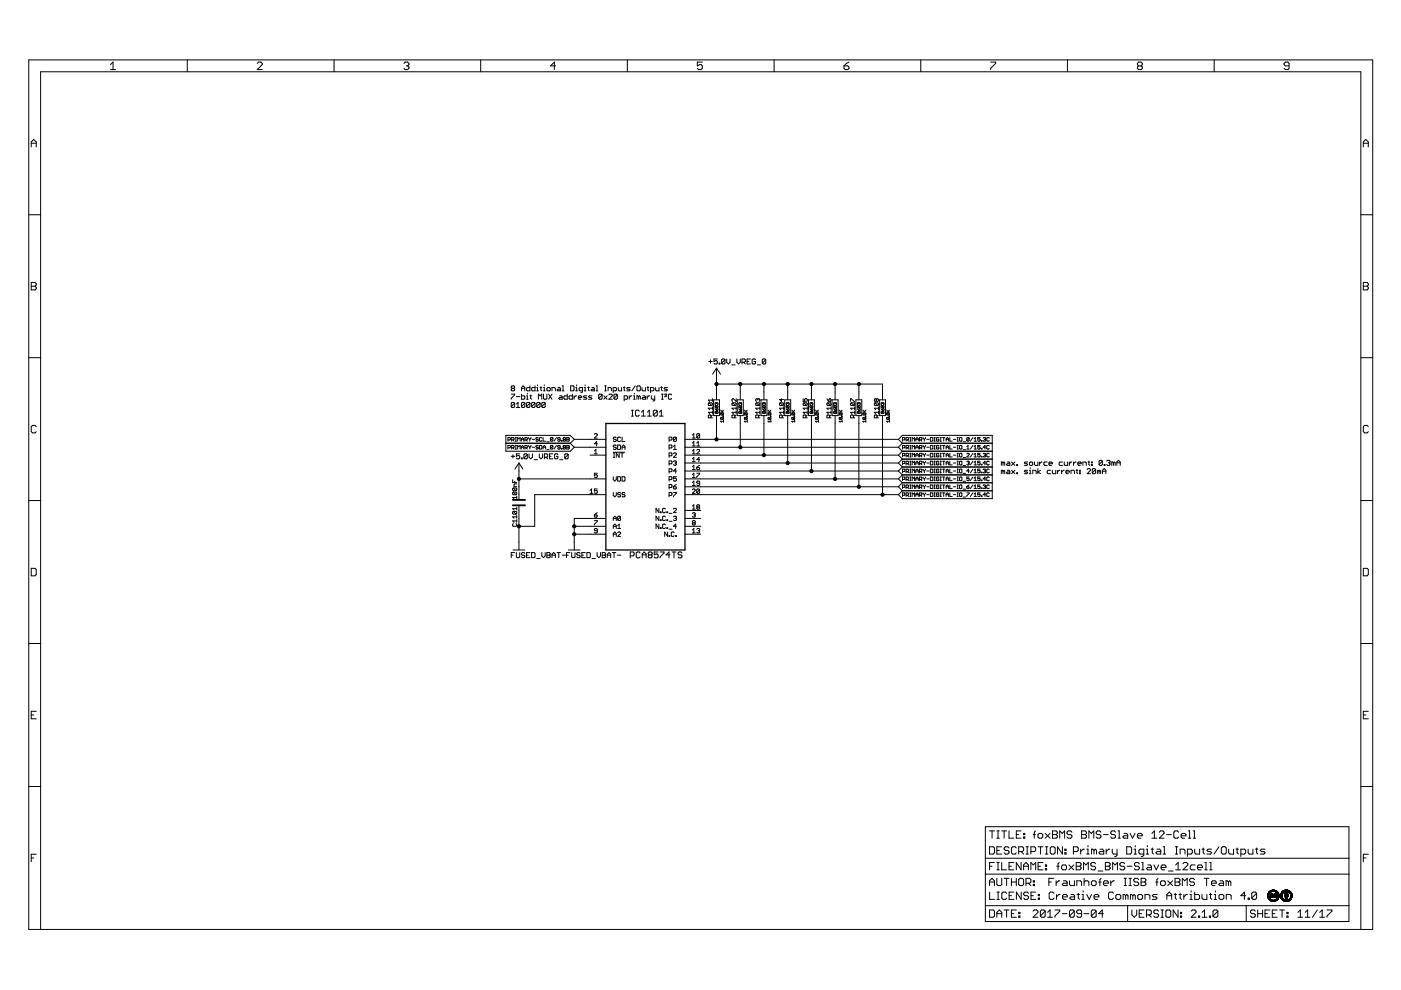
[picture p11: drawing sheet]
<svg xmlns="http://www.w3.org/2000/svg" width="297mm" height="210mm" viewBox="0 0 297 210" stroke-linecap="round" stroke-linejoin="round" font-family="sans-serif">
<g fill="none" stroke="#000" stroke-width=".21">
<path d="M6.1 12.7h284.9v184.4h-284.9zM23.4 13.7l.6-.5v1.6M23.4 14.8h1.1M39.7 12.7v2.5M54.5 13.4l.3-.2h.5l.3 .2v.3l-1.1 1.1h1.1M70.8 12.7v2.5M85.6 13.4l.3-.2h.5l.3 .2v.3l-.3 .3M86.2 14h.2M86.4 14l.3 .2v.3l-.3 .3h-.5l-.3-.3M101.9 12.7v2.5M117.8 14h-1.1l.8-.8v1.6M133 12.7v2.5"/>
<path d="M148.9 13.2h-1.1v.8l.6-.3h.2l.3 .3v.5l-.3 .3h-.5l-.3-.3M164.1 12.7v2.5M178.9 14h.8l.3 .2v.3l-.3 .3h-.5l-.3-.3zM180 13.2l-1.1 .8M195.2 12.7v2.5M210 13.2h1.1v.2l-1.1 1.1v.3M226.3 12.7v2.5M241.4 14l-.2 .2v.3l.2 .3h.5l.3-.3v-.3l-.3-.2M241.4 14l-.2-.3v-.3l.2-.2h.5l.3 .2v.3l-.3 .3M241.4 14h.5M257.4 12.7v2.5M273.3 14h-.8l-.3-.3v-.3l.3-.2h.5l.3 .2v1.1l-.3 .3h-.5l-.3-.3"/>
<path d="M6.6 31.2v-1.1l.6-.5 .5 .5v1.1M6.6 30.4h1.1M289.1 30.4h1M289.1 31.2v-1.1l.5-.5 .5 .5v1.1M6.1 45.5h2.5M6.6 59.9h.8l.3 .3v.2l-.3 .3 .3 .2v.3l-.3 .3h-.8zM288.5 45.5h2.5M289.1 59.9h.8l.2 .3v.2l-.2 .3 .2 .2v.3l-.2 .3h-.8zM6.1 75.8h2.5M6.6 60.7h.8M150.3 76.6h.7M150.6 76.3v.7"/>
<path d="M151.9 78.1v6.7M151.9 78.1l.9 1.2M151.9 78.1l-.8 1.2M152.1 76.1h-.7v.5l.3-.1 .4 .1v.4l-.2 .2h-.3l-.2-.2M152.5 77h.1v.2h-.1zM153.7 76.3l-.2-.2-.5 .2v.7M153.7 76.3v.7l-.2 .2-.5-.2M153.7 76.3l-.7 .7M154.1 76.1v.7l.3 .4 .4-.4v-.7M155.2 77.4h.7M156.2 76.1v.7l.4 .4 .4-.4v-.7M157.3 76.8h.6l.1-.2v-.3l-.1-.2h-.6v1.1"/>
<path d="M157.7 76.8l.3 .4M158.4 76.6h.3M159.1 76.1h-.7v1.1h.7M160.2 76.3l-.2-.2-.5 .2v.7l.5 .2 .2-.2v-.4h-.4M160.5 77.4h.8M162.3 76.3l-.1-.2-.6 .2v.7M162.3 76.3v.7l-.1 .2-.6-.2M162.3 76.3l-.7 .7M288.5 75.8h2.5M289.1 60.7h.8M7.7 90.4l-.3-.2h-.5l-.3 .2v1.1l.3 .3h.5l.3-.3M107.3 94h13.6"/>
<path d="M107.7 95h.4l.1-.4-.5-.2v.8M107.7 93.3h.4l.1-.4-.5-.1v.7M108.4 96.8h.7M108.4 83.6h.7l-.7 1M108.5 93.3h.4l.1-.4-.5-.1v.7M108.5 95h.4l.1-.4-.5-.2v.8M108.6 82.3l-.2-.1 .2-.4 .5 .2-.2 .3M108.6 82.3l-.2 .2 .2 .4 .5-.2-.2-.4M108.6 82.3h.3M108.7 93.3l.3 .2M108.7 95l.3 .2M108.8 96.4v.7"/>
<path d="M109.1 85.5v.7l-.2 .2h-.3l-.2-.2M109.1 85.5l-.5-.2-.2 .2v.7M109.1 85.5l-.7 .7M109.2 92.8h.3M109.2 93.5h.3M109.2 94.4h.3M109.2 95.2h.3M109.4 92.8v.7M109.4 94.4v.8M109.5 86.4h.7M109.5 84.1h.7M109.5 85.7l.3-.4v1.1"/>
<path d="M109.7 95.2v-.8l.3 .3 .3-.3v.8M109.7 93.5v-.7l.3 .2 .3-.2v.7M110 98.2l.8 1.2M110 98.2l-.8 1.2M110 98.2v7.7M110.2 96.2h-.7v.6l.3-.2 .4 .2v.3l-.2 .2h-.4l-.1-.2M110.5 93.2h.5M110.5 94.8h.5M110.5 93.5v-.5l.3-.2 .2 .2v.5M110.5 95.2v-.5l.3-.3 .2 .3v.5M110.6 97.1h.1v.2h-.1zM110.6 82.9v-.7l.3-.4 .4 .4v.7"/>
<path d="M110.6 83.6v1h.5l.2-.1v-.4l-.2-.2h-.5M110.6 82.3h.7M111.3 85.5l-.2-.2h-.4l-.1 .2v.7M111.3 85.5v.7l-.2 .2h-.4l-.1-.2M111.3 85.5l-.7 .7M111.3 93.3h.4l.1-.4-.5-.1v.7M111.3 95h.4l.1-.4-.5-.2v.8M111.5 93.3l.3 .2M111.5 95l.3 .2M111.6 83.9h.2v.7M111.6 84.6h.4M111.8 96.4l-.2-.2-.5 .2v.7"/>
<path d="M111.8 96.4v.7l-.2 .2-.5-.2M111.8 83.4v.2M111.8 96.4l-.7 .7M112.1 92.8l.2 .4M112.1 94.4l.2 .4M112.2 96.2v.7l.3 .4 .4-.4v-.7M112.3 93.2v.3M112.3 94.8v.4M112.4 81.8v1.1h-.6l-.2-.2v-.4l.2-.1h.6M112.4 85.5l-.6-.2-.2 .2v.7M112.4 85.5v.7l-.2 .2h-.4l-.2-.2M112.4 83.9h.3"/>
<path d="M112.4 85.5l-.8 .7M112.5 83.7v.8l.2 .1M112.6 92.8l-.3 .4M112.6 94.4l-.3 .4M112.8 93.2h.5M112.8 94.8h.5M113.2 97.5h.8M113.4 81.8v1.1h-.5l-.2-.2v-.4l.2-.1h.5M113.4 85.5l-.5-.2-.2 .2v.7M113.4 85.5v.7l-.2 .2h-.3l-.2-.2M113.4 85.5l-.7 .7M113.8 82.9h.4"/>
<path d="M113.8 82.2h.2v.7M114 81.6v.2M114.1 94.6l-.1-.2-.4 .2 .1 .2 .4 .2-.1 .2-.4-.1M114.1 92.9l-.1-.1-.4 .1 .1 .3 .4 .1-.1 .2-.4-.1M114.2 84.6v-1l.3 .3 .4-.3v1M114.3 96.2v.7l.4 .4 .3-.4v-.7M114.4 94.4l.5 .2-.1 .6h-.4zM114.5 85.5v.7l-.2 .2h-.3l-.2-.2M114.5 82.2h.4M114.5 85.5l-.5-.2-.2 .2v.7M114.5 85.5l-.7 .7M114.7 82v.7l.2 .2"/>
<path d="M114.9 92.9l-.1-.1-.4 .1v.5l.1 .1 .4-.1M115.1 95.2v-.5l.3-.3 .3 .3v.5M115.1 94.8h.6M115.1 92.8v.7h.6M115.2 83.6v.9l.2 .1h.4l.2-.1v-.9M115.2 82.9h.4M115.2 82.2h.2v.7M115.4 81.6v.2M115.4 96.9h.6l.1-.1v-.4l-.1-.2h-.6v1.1M115.6 85.5l-.6-.2-.1 .2v.7M115.6 85.5v.7l-.2 .2h-.4l-.1-.2M115.6 85.5l-.7 .7"/>
<path d="M115.8 96.9l.3 .4M115.9 93.7h.5M115.9 95.3h.5M116 82.3l.5-.1 .2 .1v.4l-.6 .2-.1-.2zM116.3 83.6l.7 1M116.5 96.8h.3M117 82.9v-.7h.6l.2 .1v.6M117 83.6l-.7 1M117.2 96.2h-.7v1.1h.7M117.2 94.6l-.4-.2-.1 .7M117.2 94.6l-.1 .6-.4-.1M117.2 92.9l-.4-.1-.1 .6"/>
<path d="M117.2 92.9l-.1 .6-.4-.1M117.2 92.9l-.5 .5M117.2 94.6l-.5 .5M118 92.8l-.5 .7M118 94.4l-.5 .8M118.3 96.4l-.2-.2h-.3l-.2 .2v.7l.2 .2h.3l.2-.2v-.3h-.4M118.3 82.2h.4l.1 .1v.6h-.5l-.2-.2 .2-.2h.5M118.7 97.5h.7M118.7 83.9h.3l.2 .2v.5h-.5l-.2-.1 .2-.2h.5M118.8 93.2h-.4l-.2-.2 .2-.2 .4 .1v.5l-.2 .1-.4-.1M118.8 94.8h-.4l-.2-.1 .2-.3 .4 .2v.5l-.2 .1-.4-.1M119 93.4l.1 .1z"/>
<path d="M119 95.1l.1 .1zM119.2 81.8h.2v1.1M119.2 82.9h.3M119.5 94.8l-.1-.1 .1-.3 .4 .2-.1 .2M119.5 93.2l-.1-.2 .1-.2 .4 .1-.1 .3M119.5 93.2h.3M119.5 94.8h.3M119.5 94.8l-.1 .2 .1 .2 .4-.1-.1-.3M119.5 93.2l-.1 .1 .1 .2 .4-.1-.1-.2M120.2 94.4l.5 .2-.1 .6h-.4zM120.2 93.2h.4M120.2 94.8h.4"/>
<path d="M120.2 92.8l.5 .1-.1 .6h-.4zM120.3 83.6v1h-.6l-.2-.1v-.4l.2-.2h.6M120.5 96.4l-.6-.2-.2 .2v.7M120.5 96.4v.7l-.2 .2h-.4l-.2-.2M120.5 96.4l-.8 .7M120.9 94l.9 .8M121 81.8h.5l.2 .2v.7l-.2 .2h-.5zM121.3 83.6v1h-.5l-.2-.1v-.4l.2-.2h.5M121.7 83.9v.7M121.8 93.2h6.7M121.8 94.8h6.7M121.8 93.2l-.9 .8"/>
<path d="M121.8 93.2l-.9-.9h-13.6v3.4h13.6l.9-.9M122.1 82.2h.2v.7M122.1 82.9h.3M122.3 81.6v.2M122.3 83.9l-.6 .4M122.6 84.3h.7l-.2-.4h-.3l-.2 .2 .2 .5h.3M123.5 82.9h-.5l-.2-.2v-.4l.2-.1h.5v.9l-.4 .1M123.9 82.9h.3M123.9 82.2h.2v.7M124.1 81.6v.2M124.4 83.9h-.5l-.2 .2 .2 .2 .5 .2-.2 .1h-.5M124.6 82.2h.3"/>
<path d="M124.8 82v.7l.1 .2M125.1 96.5h3.4M125.5 83.9h-.6l-.1 .2 .1 .2 .6 .2-.2 .1h-.5M125.5 82.2h.4l.1 .1v.6h-.5l-.2-.2 .2-.2h.5M126 96.2h.6M126 95.6l.3-.3v.9M126 92.1l.2-.2 .4 .2-.6 .8h.6M126.4 81.8h.2v1.1M126.4 82.9h.3M126.6 94.1h-.6l.5-.5v1M127.7 83.7l-.6-.1-.2 .1v.8M127.7 83.7v.8l-.2 .1h-.4l-.2-.1"/>
<path d="M127.7 83.7l-.8 .8M128 83.9l.7 .7M128.2 81.8h.3M128.2 82.9h.3M128.4 81.8v1.1M128.7 83.9l-.7 .7M128.9 82.9v-.7h.6l.1 .1v.6M129.1 83.7l.2-.1 .5 .1v.2l-.7 .7h.7M130 95.9h2.5M130 82.9h.5l.2-.2v-.4l-.2-.1h-.5v1M130 97h.3M130 96h.3"/>
<path d="M130.2 96v1M130.7 92.8l-.2-.1-.5 .1 .2 .4 .5 .1-.2 .3-.5-.1M130.7 94.5l-.2-.1-.5 .1 .2 .3 .5 .2-.2 .3-.5-.2M130.9 83.7v.8l-.2 .1h-.3l-.2-.1M130.9 83.7l-.2-.1-.5 .1v.8M130.9 83.7l-.7 .8M131 94.4h.4l.2 .1v.6l-.2 .2h-.4zM131.1 82.2v.5l.2 .2h.5v-.7M131.3 96v1l-.6-1v1M131.6 96h.6M131.6 92.8l-.2-.1-.4 .1v.7l.1 .1 .5-.1M131.9 92.7v.9h.6"/>
<path d="M131.9 95.3v-.6l.3-.3 .3 .3v.6M131.9 96v1M131.9 94.8h.6M132.2 82.2h.3M132.3 84.6h.6l.2-.5-.2-.2h-.6v1.1M132.3 82v.7l.2 .2M133.4 83.9v.7M133.6 82.2h-.5l-.2 .1 .2 .2 .5 .2-.2 .2h-.5M133.9 88.2h.4M133.9 87h.4M134 83.9l-.6 .4M134.1 87v1.2"/>
<path d="M134.3 83.9h.2v.7M134.3 84.6h.4M134.5 83.4v.2M134.7 81.8l-.7 1.1M135 82l.2-.2 .6 .2v.7l-.2 .2h-.4l-.2-.2zM135.4 84.1l-.4-.2v.7M135.4 84.1l.2-.2 .2 .2v.5M135.4 84.1v.5M135.6 87.2l-.3-.2h-.4l-.2 .2v.8l.2 .2h.4l.3-.2M136 88.2h.8M136 87.4l.4-.4v1.2M136.1 82.2v.5l.2 .2h.5v-.7"/>
<path d="M136.3 83.9l.5 .2v.5h-.5l-.2-.1 .2-.2h.5M137.2 82.2h.4M137.2 83.9v.7M137.3 88.2h.8M137.3 87.4l.4-.4v1.2M137.4 82v.7l.2 .2M137.7 83.9l-.5 .4M137.9 82.9h.6l.1-.2v-.4l-.1-.1h-.6v1M138.1 83.9v.6l.2 .1h.5M138.8 83.9v.9l-.3 .2M139 82.2v.5l.2 .2h.5v-.7M139.4 87.2v.8l-.3 .2h-.4l-.2-.2"/>
<path d="M139.4 87.2l-.3-.2h-.4l-.2 .2v.8M139.4 87.2l-.9 .8M139.8 88.2h.8M139.8 87.4l.4-.4v1.2M140.1 82.2h.3M140.3 82v.7l.1 .2M140.3 83.6h.3M140.3 84.6h.3M140.4 83.6v1M141 83.7v-.1h.3l-.3 .5h.3M141.5 82.2h-.5l-.2 .1 .2 .2 .5 .2-.2 .2h-.5M141.9 93.3h.4l.2-.5-.2-.1h-.4v.9"/>
<path d="M141.9 95h.4l.2-.5-.2-.1h-.4v.9M141.9 96.6h.4l.2-.1-.2-.5h-.4v1M141.9 98.3h.4l.2-.4-.2-.2h-.4v.9M142.4 83.7l-.2-.1h-.3l-.2 .1v.8l.2 .1h.3l.2-.1M142.8 96.2l.1-.2h.4l.1 .2-.6 .8h.6M142.8 97.9l.5-.2 .1 .2-.1 .3M142.8 94.7l.3-.3v.9M142.8 95.3h.6M143.1 98.2h.2M143.3 98.2l.1 .1-.1 .3-.5-.1M143.4 99.9h-.6l.5-.5v.9M143.4 92.8v.7l-.1 .1h-.4l-.1-.1"/>
<path d="M143.4 92.8l-.5-.1-.1 .1v.7M143.4 92.8l-.6 .7M145.2 98.2h45.3M145.2 99.9h45.3M145.2 93.2h45.3M145.2 94.8h45.3M145.2 96.5h45.3M146.8 96.2h.6M146.8 92.3l.3-.4v1M146.8 93.9l.3-.3v1M146.8 95.6l.3-.3v.9M146.8 97.3l.3-.3v.9"/>
<path d="M146.8 99l.3-.3v.9M146.8 92.9h.6M146.8 94.6h.6M146.8 97.9h.6M146.8 99.6h.6M147.7 95.5l.2-.2 .4 .2-.6 .7h.6M147.7 99.1h.5l.1 .3-.4 .2zM147.7 94.6h.6M147.7 93.9l.3-.3v1M148.3 97.5h-.6l.5-.5v.9M148.3 92.1v.6l-.1 .2-.5-.2M148.3 92.1l-.1-.2-.5 .2v.6"/>
<path d="M148.3 92.1l-.6 .6M148.3 98.7l-.6 .4M150.3 85.4l-.1 .4 .1 .2h.6M150.3 85.4h.6l.1 .2-.1 .4M150.3 85.4l.6 .6M150.7 88.6v-.5l-.4-.1-.1 .1v.5h.8M151 88l-.3 .3M151 87.4h-.8l.3 .3M151 84.5v.6M151 86.3v.5M151 87.1v.6M151 86.6h-.8l.3 .2"/>
<path d="M151 84.8h-.8l.3 .3M151.3 84.8h1.2v3.3h-1.2zM151.6 86.6l.3 .4M151.7 87.2h.4v.5M151.7 86h.4v.4M151.7 87.2v.5h.4M151.7 86v.4h.4M151.7 87.2l.4 .5M151.7 86l.4 .4M151.9 85.5h-.3l.1 .3M151.9 85.5h.3l-.1 .3M151.9 86.7l.2-.1 .1 .3-.3 .1z"/>
<path d="M151.9 85.5v.1M151.9 88.1v5.1M151.9 81.4h35.2v3.4M152.8 87.4h.6M152.8 87l.4 .4M152.9 87.6l.5 .1-.1 .3M152.9 88.5l.5 .1-.1 .3M152.9 88.5l-.1 .3 .5 .1M152.9 87.6l-.1 .3 .5 .1M152.9 88.5l.4 .4M152.9 87.6l.4 .4M153.3 88.2l.1 .1z"/>
<path d="M153.4 89.3h-.6l.2 .2M153.4 89.1v.4M153.4 87l-.3 .3M155.3 85.4l-.1 .2 .1 .4h.6M155.3 85.4h.6l.2 .2-.2 .4M155.3 85.4l.6 .6M155.8 88.6v-.5l-.5-.1-.1 .1v.5h.9M156.1 87.4h-.9l.3 .3M156.1 86.6h-.9l.3 .2M156.1 84.5v.6l-.6-.6-.3 .2 .1 .4M156.1 88l-.3 .3M156.1 86.3v.5"/>
<path d="M156.1 87.1v.6M156.3 84.8h1.3v3.3h-1.3zM156.6 86.6l.4 .4M156.7 86h.5v.4M156.7 87.2v.5h.5M156.7 87.2h.5v.5M156.7 86l-.1 .3 .6 .1M156.7 87.2l.5 .5M156.7 86l.5 .4M157 81.4v3.4M157 85.5v.1M157 86.7h.2v.3h-.2z"/>
<path d="M157 88.1v6.7M157 85.5h-.4l.1 .3M157 85.5h.2v.3M157.8 87.4h.6M157.8 87l.4 .4M157.9 88.5v.4h.4M157.9 88.5l.5 .1-.1 .3M157.9 87.6v.4h.4M157.9 87.6l.5 .1-.1 .3M157.9 88.5l.4 .4M157.9 87.6l.4 .4M158.3 88.2l.1 .1z"/>
<path d="M158.4 89.3h-.6l.2 .2M158.4 89.1v.4M158.4 87l-.3 .3M160.4 85.4l-.2 .2 .2 .4h.6M160.4 85.4h.6l.1 .2-.1 .4M160.4 85.4l.6 .6M160.7 84.7l-.2-.2-.3 .2 .2 .4M160.7 84.7l.1-.2 .3 .2-.1 .4M160.7 84.7v.1M160.8 88.6v-.5l-.4-.1-.2 .1v.5h.9M161.1 87.4h-.9l.3 .3M161.1 86.6h-.9l.3 .2"/>
<path d="M161.1 88l-.3 .3M161.1 86.3v.5M161.1 87.1v.6M161.4 84.8h1.2v3.3h-1.2zM161.7 86.6l.3 .4M161.8 87.2l.5 .2-.1 .3M161.8 86l.5 .1-.1 .3M161.8 87.2l-.1 .3 .5 .2M161.8 86l-.1 .3 .5 .1M161.8 87.2l.4 .5M161.8 86l.4 .4M162 85.5h-.3l.1 .3"/>
<path d="M162 85.5h.3l-.1 .3M162 86.7l.2-.1 .1 .3-.3 .1zM162 81.4v3.4M162 85.5v.1M162 88.1v8.4M162.8 87.4h.6M162.8 87l.5 .4M162.9 88.5l.5 .4M162.9 88.5l-.1 .3 .6 .1M162.9 88.5h.5v.4M162.9 87.6v.4h.5M162.9 87.6h.5v.4"/>
<path d="M162.9 87.6l.5 .4M163.4 88.2v.1zM163.4 89.3h-.6l.2 .2M163.4 89.1v.4M163.4 87l-.2 .3M165.4 85.4l-.1 .2 .1 .4h.6M165.4 85.4h.6l.1 .2-.1 .4M165.4 85.4l.6 .6M165.7 84.5v.6l-.4-.4h.8M165.8 88.6v-.5l-.4-.1-.1 .6h.8M166.1 87.4h-.8l.2 .3M166.1 86.6h-.8l.2 .2"/>
<path d="M166.1 88l-.3 .3M166.1 86.3v.5M166.1 87.1v.6M166.4 84.8h1.2v3.3h-1.2zM166.7 86.6l.3 .4M166.8 87.2h.4v.5M166.8 86h.4v.4M166.8 87.2v.5h.4M166.8 86v.4h.4M166.8 87.2l.4 .5M166.8 86l.4 .4M167 86.7l.2-.1 .1 .3-.3 .1z"/>
<path d="M167 85.5h-.3l.1 .3M167 85.5h.3l-.1 .3M167 81.4v3.4M167 85.5v.1M167 88.1v10.1M167.9 87.4h.6M167.9 87l.4 .4M168 88.5l-.1 .3 .5 .1M168 88.5l.5 .1-.1 .3M168 87.6l-.1 .3 .5 .1M168 87.6l.5 .1-.1 .3M168 88.5l.4 .4"/>
<path d="M168 87.6l.4 .4M168.4 88.2l.1 .1zM168.5 89.3h-.6l.2 .2M168.5 89.1v.4M168.5 87l-.3 .3M170.3 84.5v.6h.4l-.1-.4 .4-.2 .2 .2-.2 .4M170.4 85.4l-.1 .2 .1 .4h.6M170.4 85.4h.6l.2 .2-.2 .4M170.4 85.4l.6 .6M170.9 88.6v-.5l-.5-.1-.1 .1v.5h.9M171.2 87.4h-.9l.3 .3M171.2 86.6h-.9l.3 .2"/>
<path d="M171.2 88l-.3 .3M171.2 86.3v.5M171.2 87.1v.6M171.4 84.8h1.3v3.3h-1.3zM171.7 86.6l.3 .4M171.8 87.2h.4v.5M171.8 86l.5 .1-.1 .3M171.8 87.2l-.1 .3 .5 .2M171.8 86l-.1 .3 .5 .1M171.8 87.2l.4 .5M171.8 86l.4 .4M172 86.7h.3l-.1 .3h-.2z"/>
<path d="M172 85.5h-.3l.1 .3M172 85.5h.3l-.1 .3M172 81.4v3.4M172 85.5v.1M172 88.1v11.8M172.9 87.4h.6M172.9 87l.4 .4M173 88.5v.4h.4M173 88.5l.5 .1-.1 .3M173 87.6v.4h.4M173 87.6l.5 .1-.1 .3M173 88.5l.4 .4"/>
<path d="M173 87.6l.4 .4M173.4 88.2l.1 .1zM173.5 89.3h-.6l.2 .2M173.5 89.1v.4M173.5 87l-.3 .3M175.3 84.5l.4 .6M175.5 85.4l-.2 .2 .2 .4h.5M175.5 85.4h.5l.2 .2-.2 .4M175.5 85.4l.5 .6M175.7 84.7l.3-.2 .2 .5-.5 .1zM175.9 88.6v-.5l-.4-.1-.2 .1v.5h.9M176.2 87.4h-.9l.3 .3"/>
<path d="M176.2 86.6h-.9l.3 .2M176.2 88l-.3 .3M176.2 86.3v.5M176.2 87.1v.6M176.4 84.8h1.3v3.3h-1.3zM176.7 86.6l.4 .4M176.8 87.2h.5v.5M176.8 86l.6 .1-.1 .3M176.8 87.2v.5h.5M176.8 86l-.1 .3 .6 .1M176.8 87.2l.5 .5M176.8 86l.5 .4"/>
<path d="M177.1 85.5h-.4l.1 .3M177.1 85.5h.3l-.1 .3M177.1 86.7l.2-.1 .1 .3-.3 .1zM177.1 81.4v3.4M177.1 85.5v.1M177.1 88.1v13.4M177.9 87.4h.6M177.9 87l.4 .4M178 88.5l-.1 .3 .5 .1M178 88.5l.5 .1-.1 .3M178 87.6v.4h.4M178 87.6l.5 .1-.1 .3"/>
<path d="M178 88.5l.4 .4M178 87.6l.4 .4M178.4 88.2l.1 .1zM178.5 89.3h-.6l.2 .2M178.5 89.1v.4M178.5 87l-.3 .3M180.3 85.1v-.6l.9 .6M180.5 85.4l-.2 .2 .2 .4h.6M180.5 85.4h.6l.1 .2-.1 .4M180.5 85.4l.6 .6M180.9 88.6v-.5l-.4-.1-.2 .1v.5h.9M181.2 87.4h-.9l.3 .3"/>
<path d="M181.2 86.6h-.9l.3 .2M181.2 88l-.3 .3M181.2 86.3v.5M181.2 87.1v.6M181.5 84.8h1.2v3.3h-1.2zM181.8 86.6l.3 .4M181.9 87.2l.5 .2-.1 .3M181.9 86l.5 .1-.1 .3M181.9 87.2v.5h.4M181.9 86l-.1 .3 .5 .1M181.9 87.2l.4 .5M181.9 86l.4 .4"/>
<path d="M182.1 86.7h.3l-.1 .3h-.2zM182.1 85.5h-.3l.1 .3M182.1 85.5h.3l-.1 .3M182.1 81.4v3.4M182.1 85.5v.1M182.1 88.1v15.1M182.9 87.4h.7M182.9 87l.5 .4M183 88.5l-.1 .3 .6 .1M183 88.5l.6 .1-.1 .3M183 87.6v.4h.5M183 87.6l.6 .1-.1 .3"/>
<path d="M183 88.5l.5 .4M183 87.6l.5 .4M183.5 88.2l.1 .1zM183.6 89.3h-.7l.3 .2M183.6 89.1v.4M183.6 87l-.3 .3M185.5 85.4l-.1 .2 .1 .4h.6M185.5 85.4h.6l.1 .2-.1 .4M185.5 85.4l.6 .6M185.8 84.7l.1-.2 .3 .2-.1 .4-.3-.1M185.8 84.7l-.1-.2-.3 .2 .1 .4 .3-.1M185.8 84.7v.3"/>
<path d="M185.9 88.6v-.5l-.4-.1-.1 .1v.5h.8M186.2 87.4h-.8l.3 .3M186.2 86.6h-.8l.3 .2M186.2 88l-.3 .3M186.2 86.3v.5M186.2 87.1v.6M186.5 84.8h1.2v3.3h-1.2zM186.8 86.6l.3 .4M186.9 87.2h.4v.5M186.9 86h.4v.4M186.9 87.2v.5h.4M186.9 86v.4h.4"/>
<path d="M186.9 87.2l.4 .5M186.9 86l.4 .4M187.1 86.7h.3l-.1 .3h-.2zM187.1 85.5h-.3l.1 .3M187.1 85.5h.3l-.1 .3M187.1 85.5v.1M187.1 88.1v16.8M188 87.4h.6M188 87l.4 .4M188.1 88.5l-.1 .3 .5 .1M188.1 88.5l.5 .1-.1 .3M188.1 87.6l-.1 .3 .5 .1"/>
<path d="M188.1 87.6l.5 .1-.1 .3M188.1 88.5l.4 .4M188.1 87.6l.4 .4M188.5 88.2l.1 .1zM188.6 89.3h-.6l.2 .2M188.6 89.1v.4M188.6 87l-.3 .3M190.5 93.2l.8-.9h19.1v13.4h-19.1l-.8-.8M190.5 93.2l.8 .8M190.5 94.8l.8 .9M190.5 96.5l.8 .8M190.5 98.2l.8 .8"/>
<path d="M190.5 99.9l.8 .8M191.3 94h19.1M191.3 95.7h19.1M191.3 94l-.8 .8M191.3 95.7l-.8 .8M191.3 97.3h19.1M191.3 97.3l-.8 .9M191.3 99h19.1M191.3 99l-.8 .9M191.3 93.3h.4l.2-.4-.6-.1v.7M191.3 96.6h.4l.2-.4-.6-.1v.8M191.3 98.3h.4l.2-.4-.6-.1v.8"/>
<path d="M191.3 95h.4l.2-.4-.6-.2v.8M191.3 100l.6-.1-.2-.4h-.4v.7M192.1 93.3h.4l.1-.4-.5-.1v.7M192.1 96.6h.4l.1-.4-.5-.1v.8M192.1 98.3h.4l.1-.4-.5-.1v.8M192.1 95h.4l.1-.4-.5-.2v.8M192.1 100h.4l.1-.4-.5-.1v.7M192.4 93.3l.2 .2M192.4 95l.2 .2M192.4 96.6l.2 .3M192.4 98.3l.2 .3M192.4 100l.2 .2"/>
<path d="M192.9 92.8h.2M192.9 93.5h.2M192.9 94.4h.2M192.9 95.2h.2M192.9 96.1h.2M192.9 96.9h.2M192.9 97.8h.2M192.9 98.6h.2M192.9 99.5h.2M193 92.8v.7M193 94.4v.8M193 96.1v.8"/>
<path d="M193 97.8v.8M193 99.5v.7M193.4 95.2v-.8l.3 .3 .2-.3v.8M193.4 93.5v-.7l.3 .2 .2-.2v.7M193.4 96.9v-.8l.3 .3 .2-.3v.8M193.4 98.6v-.8l.3 .2 .2-.2v.8M194.2 95.2v-.5l.2-.3 .3 .3v.5M194.2 98.6v-.6l.2-.2 .3 .2v.6M194.2 93.5v-.5l.2-.2 .3 .2v.5M194.2 98.2h.5M194.2 99.9h.5M194.2 93.2h.5"/>
<path d="M194.2 94.8h.5M194.2 96.9v-.5l.2-.3 .3 .3v.5M194.2 96.5h.5M194.9 96.6h.4l.2-.4-.6-.1v.8M194.9 95h.4l.2-.4-.6-.2v.8M194.9 93.3h.4l.2-.4-.6-.1v.7M194.9 98.3h.4l.2-.4-.6-.1v.8M194.9 100l.6-.1-.2-.4h-.4v.7M195.2 93.3l.3 .2M195.2 95l.3 .2M195.2 96.6l.3 .3M195.2 98.3l.3 .3"/>
<path d="M195.2 100l.3 .2M195.7 99.5l.3 .4M195.7 92.8l.3 .4M195.7 94.4l.3 .4M195.7 96.1l.3 .4M195.7 97.8l.3 .4M196 93.2v.3M196 94.8v.4M196 96.5v.4M196 98.2v.4M196 99.9v.3M196.2 92.8l-.2 .4"/>
<path d="M196.2 94.4l-.2 .4M196.2 96.1l-.2 .4M196.2 97.8l-.2 .4M196.2 99.5l-.2 .4M196.5 98.2h.5M196.5 99.9h.5M196.5 93.2h.5M196.5 94.8h.5M196.5 96.5h.5M197.3 92.8l.5 .1v.5l-.2 .1h-.3zM197.3 94.4l.5 .2v.5l-.2 .1h-.3zM197.3 96.1l.5 .1v.6l-.2 .1h-.3z"/>
<path d="M197.3 97.8l.5 .1v.5l-.2 .2h-.3zM197.3 99.5l.5 .1v.5l-.2 .1h-.3zM198 92.8h.3M198 93.5h.3M198 94.4h.3M198 95.2h.3M198 96.1h.3M198 96.9h.3M198 97.8h.3M198 98.6h.3M198 99.5h.3M198.2 92.8v.7"/>
<path d="M198.2 94.4v.8M198.2 96.1v.8M198.2 97.8v.8M198.2 99.5v.7M199.1 97.9l-.2-.1-.4 .1 .2 .7 .4-.2v-.2h-.3M199.1 99.6l-.2-.1-.4 .1 .2 .6 .4-.1v-.2h-.3M199.1 92.9l-.2-.1-.4 .1 .2 .6 .4-.1v-.2h-.3M199.1 94.6l-.2-.2-.4 .2 .2 .6 .4-.1v-.3h-.3M199.1 96.2l-.2-.1-.4 .1 .2 .7 .4-.1v-.3h-.3M199.3 92.8h.3M199.3 93.5h.3M199.3 94.4h.3"/>
<path d="M199.3 95.2h.3M199.3 96.1h.3M199.3 96.9h.3M199.3 97.8h.3M199.3 98.6h.3M199.3 99.5h.3M199.5 92.8v.7M199.5 94.4v.8M199.5 96.1v.8M199.5 97.8v.8M199.5 99.5v.7M199.8 92.8h.5"/>
<path d="M199.8 94.4h.5M199.8 96.1h.5M199.8 97.8h.5M199.8 99.5h.5M200.1 92.8v.7M200.1 94.4v.8M200.1 96.1v.8M200.1 97.8v.8M200.1 99.5v.7M200.6 98.2h.5M200.6 99.9h.5M200.6 93.2h.5"/>
<path d="M200.6 94.8h.5M200.6 93.5v-.5l.3-.2 .2 .2v.5M200.6 95.2v-.5l.3-.3 .2 .3v.5M200.6 96.9v-.5l.3-.3 .2 .3v.5M200.6 98.6v-.6l.3-.2 .2 .2v.6M200.6 96.5h.5M201.4 92.8v.7h.5M201.4 94.4v.8h.5M201.4 96.1v.8h.5M201.4 97.8v.8h.5M201.4 99.5v.7h.5M202.1 98.2h.5"/>
<path d="M202.1 99.9h.5M202.1 93.2h.5M202.1 94.8h.5M202.1 96.5h.5M202.9 92.8h.3M202.9 93.5h.3M202.9 94.4h.3M202.9 95.2h.3M202.9 96.1h.3M202.9 96.9h.3M202.9 97.8h.3M202.9 98.6h.3"/>
<path d="M202.9 99.5h.3M203.1 92.8v.7M203.1 94.4v.8M203.1 96.1v.8M203.1 97.8v.8M203.1 99.5v.7M203.4 94.6l.2-.2 .3 .2-.1 .6-.4-.1zM203.6 92.8l.3 .1-.1 .6-.4-.1zM203.6 96.1l.3 .1-.1 .7-.4-.1zM203.6 97.8l.3 .1-.1 .7-.4-.2zM203.6 99.5l.3 .1-.1 .6-.4-.1zM204.2 93.7h.5"/>
<path d="M204.2 95.3h.5M204.2 97h.5M204.2 98.7h.5M205 95.2h.5M205 96.2l.1-.1 .4 .1-.5 .7h.5M205 97.9l.4-.1 .1 .1-.1 .3M205 94.7l.2-.3v.8M205.2 98.2h.2M205.4 98.2l.1 .1-.1 .3-.4-.2M205.5 99.9h-.5l.4-.4v.7M205.5 92.9l-.1-.1-.4 .1v.5M205.5 92.9v.5l-.1 .1-.4-.1"/>
<path d="M205.5 92.9l-.5 .5M206.3 92.8l-.6 .7M206.3 94.4l-.6 .8M206.3 96.1l-.6 .8M206.3 97.8l-.6 .8M206.3 99.5l-.6 .7M206.5 93.5h.5M206.5 95.2h.5M206.5 93l.3-.2v.7M206.5 94.7l.3-.3v.8M206.5 96.4l.3-.3v.8M206.5 98l.3-.2v.8"/>
<path d="M206.5 99.7l.3-.2v.7M206.5 96.9h.5M206.5 98.6h.5M207.8 92.8h-.5v.4l.2-.2 .3 .2-.1 .3-.4-.1M207.8 94.4h-.5v.4l.2-.1 .3 .1-.1 .4-.4-.1M207.8 96.1h-.5v.4l.2-.1 .3 .1-.1 .4-.4-.1M207.8 97.8h-.5v.4l.2-.2 .3 .2-.1 .4-.4-.2M207.8 99.5h-.5v.4l.2-.2 .3 .2-.1 .3-.4-.1M208.1 96.8l.1 .1zM208.1 93.4l.1 .1zM208.1 95.1l.1 .1zM208.1 98.4l.1 .2z"/>
<path d="M208.4 92.9l.4-.1 .2 .1-.2 .3M208.4 96.2l.4-.1 .2 .1-.2 .3M208.4 99.6l.4-.1 .2 .1-.2 .3M208.7 99.9h.1M208.7 93.2h.1M208.7 96.5h.1M208.8 93.2l.2 .1-.2 .2-.4-.1M208.8 96.5l.2 .1-.2 .3-.4-.1M208.8 99.9l.2 .1-.2 .2-.4-.1M209 98.2h-.6l.4-.4v.8M209 94.8h-.6l.4-.4v.8M209.7 92.9l-.1-.1-.4 .1 .1 .6 .4-.1"/>
<path d="M209.7 94.6l-.1-.2-.4 .2 .1 .6 .4-.1M209.7 96.2l-.1-.1-.4 .1 .1 .7 .4-.1M209.7 97.9l-.1-.1-.4 .1 .1 .7 .4-.2M209.7 99.6l-.1-.1-.4 .1 .1 .6 .4-.1M212.7 99.9l-.4-.2v.7M212.7 98.1l-.4-.1v.7M212.7 98.1v.6M212.7 99.9v.5M212.7 98.1l.2-.1 .1 .1v.6M212.7 99.9l.2-.2 .1 .2v.5M213.6 98h.3l.2 .1v.6h-.5l-.2-.2 .2-.2h.5M213.6 99.7h.3l.2 .2v.5h-.5l-.2-.2 .2-.1h.5"/>
<path d="M214.5 98l.7 .7M214.5 99.7l.7 .7M215.2 99.7l-.7 .7M215.2 98l-.7 .7M215.6 98.5h.1v.2h-.1zM217.9 98h-.5l-.2 .1 .7 .4-.2 .2h-.5M217.9 99.7h-.5l-.2 .2 .7 .3-.2 .2h-.5M218.2 98.1l.6-.1 .2 .1v.4l-.2 .2h-.4l-.2-.2zM218.2 99.7h.2v.7M218.4 99.2v.2M219.3 98v.5l.2 .2h.5v-.7M220 99.4v1"/>
<path d="M220.4 98v.7M220.6 99.7l-.6 .4 .6 .3M221 98l-.6 .3M222 98h-.5l-.2 .1 .2 .6h.5M222.4 98.3h.7l-.2-.3h-.3l-.2 .1 .2 .6h.3M222.8 99.7h-.6l-.2 .2 .2 .5h.6M223.1 99.7v.5l.2 .2h.5v-.7M224.2 99.7v.7M224.7 99.7l-.5 .4M225.1 99.7v.7M225.3 98h-.6l-.1 .1 .1 .6h.6M225.6 98v.5l.2 .2h.6v-.7"/>
<path d="M225.6 99.7l-.5 .4M226.7 98v.7M227.2 98l-.5 .3M227.6 98v.7M228.2 99.7h.3M228.2 98l-.6 .3M228.3 99.5v.7l.2 .2M228.5 98.3h.7l-.2-.3h-.3l-.2 .1 .2 .6h.3M228.9 99.7h.1v.2h-.1zM229.6 98.7v-.7h.5l.2 .1v.6M230.5 99.5l.2-.1h.3l.2 .1-.7 .9h.7M230.7 98h.3"/>
<path d="M230.9 97.8v.7l.1 .2M231.4 98.5h.2v.2h-.2zM231.4 98h.2v.1h-.2zM232.3 99.5v.7l-.2 .2h-.3l-.2-.2M232.3 99.5l-.2-.1h-.3l-.2 .1v.7M232.3 99.5l-.7 .7M233 99.9l-.3-.2v.7M233 99.9v.5M233 99.9l.2-.2 .2 .2v.5M233.7 97.8v.7l-.1 .2h-.4l-.2-.2M233.7 97.8l-.1-.2h-.4l-.2 .2v.7M233.7 97.8l-.7 .7"/>
<path d="M233.7 99.9h.8M234.1 98.5h.2v.2h-.2zM234.6 97.8l.6-.2 .2 .2-.2 .3M235 98.1h.2M235.2 98.1l.2 .2-.2 .4h-.4l-.2-.2M236.1 98.1l-.4-.1v.7M236.1 98.1v.6M236.1 98.1l.2-.1 .1 .1v.6M236.8 98.1h.7M236.8 98.7v-.7l.4-.4 .3 .4v.7M290.1 90.4l-.2-.2h-.6l-.2 .2v1.1l.2 .3h.6l.2-.3M6.1 106.1h2.5"/>
<path d="M108.4 117.7h.4M108.7 101.7v.6h.9M108.8 116.6h2.5M108.8 104.3h.6l.2 .2-.2 .4M108.8 103.5h.6l.2 .1-.2 .4M108.8 108.4l.8 .2-.2 .4M108.8 111l-.1 .2 .1 .4 .8-.1-.2-.5M108.8 104.3l-.1 .5 .1 .1h.6M108.8 103.5l-.1 .4 .7 .1M108.8 108.4l-.1 .5 .1 .1h.6M108.8 104.3l.6 .6M108.8 103.5l.6 .5"/>
<path d="M108.8 108.4l.6 .6M109.1 117.2h-.7v1M109.1 102v.3M109.5 117.2v.9l.1 .1 .6-.1v-.9M109.6 105.5h-.9l.3 .3M109.6 105.2v.6M109.6 107.6v.5M109.6 109.3v.6M109.6 110.2v.5M109.6 102.6h-.5l-.1 .1v.5h.6M109.6 110.4h-.9l.3 .3M109.6 109.6h-.9l.3 .3"/>
<path d="M109.6 107.8h-.9l.3 .3M110 101.5h18.5M110 107.2v9.4M111.3 117.3l-.2-.1h-.4l-.1 .3 .1 .2h.4l.2 .4-.2 .1h-.4l-.1-.1M111.6 117.7h.4M112.4 117.2h-.8v1h.8M112.7 117.2h.5l.2 .1v.8l-.2 .1h-.5zM113.8 118.4h.7M114.9 117.2v.7l.3 .3 .4-.3v-.7M116 117.2h.5l.2 .1-.2 .4 .2 .4-.2 .1h-.5zM116 117.7h.5M117 117.7h.8"/>
<path d="M117 118.2v-.7l.4-.3 .4 .3v.7M118.1 117.2h.7M118.5 117.2v1M119.2 117.7h.7M120.1 117.7h.4M120.5 116.6h2.5M120.8 117.2h-.7v1M121.2 117.2v.9l.2 .1h.4l.1-.1v-.9M121.8 111.6h6.7M121.8 113.3h6.7M123 117.3l-.2-.1h-.3l-.2 .1 .2 .4h.3l.2 .2-.2 .3-.5-.1M123.4 117.7h.3"/>
<path d="M124.1 117.2h-.7v1h.7M124.4 117.2h.6l.2 .1v.8l-.2 .1h-.6zM125.1 104l.3-.3v.9M125.1 104.6h.6M125.5 118.4h.7M126 110.4h.6l-.6 .9M126 109.2h.5l.1 .3-.1 .1h-.3zM126.6 117.2v.7l.4 .3 .3-.3v-.7M126.6 108.7l-.6 .5M126.6 100.3h-.6v.5l.5-.2 .1 .5-.1 .2h-.3l-.2-.2M126.6 103.7h-.6v.4l.5-.1 .1 .5-.1 .1-.5-.1M126.6 112.5h-.4l-.2-.1 .2-.3h.3l.1 .1v.6l-.1 .2-.5-.2"/>
<path d="M127.7 117.2h.5l.2 .1-.2 .4 .2 .4-.2 .1h-.5zM127.7 117.7h.5M128.5 104.9h-15.1v6.7h-3.4M128.5 109.9h-6.7v6.7M128.8 117.7h.7M128.8 118.2v-.7l.3-.3 .4 .3v.7M129.8 117.2h.8M130 111.6h.7M130 101.1v.6l.3 .3 .4-.3v-.6M130 104.4v.6l.3 .3 .4-.3v-.6M130 110.4v-.7l.3-.2 .4 .2v.7M130 112.1v-.7l.3-.3 .4 .3v.7"/>
<path d="M130 113.7v-.6l.3-.3 .4 .3v.6M130 109.9h.7M130 113.3h.7M130.2 117.2v1M130.9 117.7h.7M131 111.4l.3-.3v1M131 101.1h.4l.2 .1v.6l-.2 .2h-.4zM131 112.9l.1-.1 .5 .1-.6 .8h.6M131 112.1h.6M131.6 104.6l-.5-.2-.1 .3 .4 .2 .2 .3-.2 .1-.4-.1M131.6 109.6l-.2-.1-.4 .1v.6M131.6 109.6v.6l-.2 .2-.4-.2"/>
<path d="M131.6 109.6l-.6 .6M131.9 101.1h.5l.1 .1v.6l-.1 .2h-.5zM132.5 104.6l-.1-.2h-.4l-.1 .3 .5 .2 .1 .3-.1 .1-.5-.1M133.6 117.9h.7l.2-.3v-.4l-.2-.2h-.7v1.3M135.7 117.2l-.2-.2h-.4l-.2 .2v.9l.2 .2h.4l.2-.2M136.2 118.3v-.8l.4-.5 .4 .5v.8M136.2 117.6h.8M137.6 117.6l-.2 .3 .2 .4h.4l.3-.2-.3-.5M137.6 117.6l-.2-.1 .2-.5h.4l.3 .2-.3 .4M137.6 117.6h.4M139.5 117h-.8v.6l.6-.1 .2 .1v.5l-.2 .2h-.4l-.2-.2M139.7 107.8v.9l-.6-.9v.9"/>
<path d="M139.7 109.5v.9l-.6-.9v.9M139.7 111.1v1l-.6-1v1M140 117h.8v.2l-.8 .9v.2M140 110.2l.2 .2zM140 111.9h.2v.2h-.2zM140 108.5l.2 .2zM141.1 107.9l-.2-.1-.4 .1v.6l.1 .2 .5-.2M141.1 109.6l-.2-.1-.4 .1v.6l.1 .2 .5-.2M141.1 111.3l-.2-.2-.4 .2v.6l.1 .2 .5-.2M141.4 110.2h.2v.2h-.2zM141.4 111.9h.2v.2h-.2zM141.4 108.5h.2v.2h-.2z"/>
<path d="M141.5 112.8v.9l-.6-.9v.9M141.9 100h.4l.2-.5-.2-.1h-.4v.9M141.9 101.7h.4l.2-.5-.2-.1h-.4v.9M141.9 103.4h.4l.2-.5-.2-.2h-.4v1M141.9 105h.4l.2-.1-.2-.5h-.4v.9M141.9 113.6l.1 .1zM141.9 108.8h.6M141.9 110.5h.6M141.9 112.2h.6M142 117.6h-.8l.6-.6v1.3M142.5 117h.8M142.8 103.2h.5l.1 .3-.1 .2h-.4z"/>
<path d="M142.8 104.4h.6l-.6 .9M142.8 109.6l.5-.1 .1 .1-.1 .3M142.8 107.9l.1-.1 .5 .1-.6 .8h.6M142.9 117v1.3M142.9 112.9l-.1-.1-.5 .1v.7l.2 .1 .4-.1M143.1 109.9h.2M143.3 109.9l.1 .2-.1 .3-.5-.2M143.3 113.6l.1 .1zM143.4 111.6h-.6l.5-.5v1M143.4 101.1h-.6v.4l.3-.1 .3 .1-.1 .5h-.4l-.1-.2M143.4 102.7l-.6 .5M144.6 117.2l-.2-.2h-.4l-.2 .5 .2 .1h.4l.2 .5-.2 .2h-.4l-.2-.2"/>
<path d="M145.2 104.9h45.3M145.2 103.2h45.3M145.2 111.6h3.4M145.2 109.9h3.4M145.2 113.3h3.4M145.2 101.5h45.3M145.2 108.2h3.4M146.8 103.8l.2-.1 .4 .1-.6 .8h.6M146.8 102.3l.3-.3v.9M146.8 100.6l.3-.3v1M146.8 113h.6M146.8 112.4l.3-.3v.9"/>
<path d="M146.8 107.3l.3-.3v.9M146.8 108.9l.5-.2 .1 .2-.1 .3M146.8 107.9h.6M146.8 101.3h.6M146.8 102.9h.6M147 110.8l-.2-.1 .2-.3 .4 .1-.1 .3M147 110.8l-.2 .2 .2 .3 .4-.2-.1-.3M147 110.8h.3M147.1 109.2h.2M147.3 109.2l.1 .1-.1 .3-.5-.1M147.7 112.2l.2-.1h.3l.1 .1-.1 .3M147.7 100.3h.6l-.6 1"/>
<path d="M147.9 107.5l-.2 .2 .2 .2 .4-.1-.1-.3M147.9 107.5l-.2-.2 .2-.3 .4 .2-.1 .3M147.9 107.5h.3M148 112.5h.2M148.2 112.5l.1 .2-.1 .3-.5-.2M148.3 103.8l-.6 .7M148.3 102.5h-.4l-.2-.2 .2-.3h.3l.1 .2v.6l-.1 .1-.5-.1M148.3 103.8v.7l-.1 .1-.5-.1M148.3 103.8l-.1-.1h-.3l-.2 .1v.7M190.5 101.5l.8 .9M190.5 103.2l.8 .9M191.3 104.1h19.1"/>
<path d="M191.3 104.1l-.8 .8M191.3 100.7h19.1M191.3 100.7l-.8 .8M191.3 102.4h19.1M191.3 102.4l-.8 .8M191.3 101.7l.6-.2-.2-.4h-.4v.8M191.3 103.3l.6-.1-.2-.4h-.4v.8M191.3 105l.6-.1-.2-.4h-.4v.8M192.1 101.7h.4l.1-.4-.5-.2v.8M192.1 103.3h.4l.1-.3-.5-.2v.8M192.1 105h.4l.1-.4-.5-.1v.8M192.4 101.7l.2 .2"/>
<path d="M192.4 103.3l.2 .3M192.4 105l.2 .3M192.9 100.2h.2M192.9 101.1h.2M192.9 101.9h.2M192.9 102.8h.2M192.9 103.6h.2M192.9 104.5h.2M192.9 105.3h.2M193 101.1v.8M193 102.8v.8M193 104.5v.8"/>
<path d="M193.4 100.2v-.7l.3 .2 .2-.2v.7M193.4 101.9v-.8l.3 .3 .2-.3v.8M193.4 103.6v-.8l.3 .3 .2-.3v.8M193.4 105.3v-.8l.3 .3 .2-.3v.8M194.2 104.9h.5M194.2 103.2h.5M194.2 100.2v-.5l.2-.2 .3 .2v.5M194.2 103.6v-.5l.2-.3 .3 .3v.5M194.2 101.9v-.5l.2-.3 .3 .3v.5M194.2 105.3v-.5l.2-.3 .3 .3v.5M194.2 101.5h.5M194.9 101.7l.6-.2-.2-.4h-.4v.8"/>
<path d="M194.9 103.3l.6-.1-.2-.4h-.4v.8M194.9 105l.6-.1-.2-.4h-.4v.8M195.2 101.7l.3 .2M195.2 103.3l.3 .3M195.2 105l.3 .3M195.7 101.1l.3 .4M195.7 102.8l.3 .4M195.7 104.5l.3 .4M196 101.5v.4M196 103.2v.4M196 104.9v.4M196.2 101.1l-.2 .4"/>
<path d="M196.2 102.8l-.2 .4M196.2 104.5l-.2 .4M196.5 104.9h.5M196.5 103.2h.5M196.5 101.5h.5M197.3 101.1l.5 .2v.5l-.2 .1h-.3zM197.3 102.8l.5 .2v.5l-.2 .1h-.3zM197.3 104.5l.5 .1v.5l-.2 .2h-.3zM198 100.2h.3M198 101.1h.3M198 101.9h.3M198 102.8h.3"/>
<path d="M198 103.6h.3M198 104.5h.3M198 105.3h.3M198.2 101.1v.8M198.2 102.8v.8M198.2 104.5v.8M199.1 104.6l-.2-.1-.4 .1 .2 .7 .4-.2v-.2h-.3M199.1 103l-.2-.2-.4 .2 .2 .6 .4-.1v-.3h-.3M199.1 101.3l-.2-.2-.4 .2 .2 .6 .4-.1v-.3h-.3M199.3 100.2h.3M199.3 101.1h.3M199.3 101.9h.3"/>
<path d="M199.3 102.8h.3M199.3 103.6h.3M199.3 104.5h.3M199.3 105.3h.3M199.5 101.1v.8M199.5 102.8v.8M199.5 104.5v.8M199.8 101.1h.5M199.8 102.8h.5M199.8 104.5h.5M200.1 101.1v.8M200.1 102.8v.8"/>
<path d="M200.1 104.5v.8M200.6 104.9h.5M200.6 103.2h.5M200.6 100.2v-.5l.3-.2 .2 .2v.5M200.6 101.9v-.5l.3-.3 .2 .3v.5M200.6 103.6v-.5l.3-.3 .2 .3v.5M200.6 105.3v-.5l.3-.3 .2 .3v.5M200.6 101.5h.5M201.4 101.1v.8h.5M201.4 102.8v.8h.5M201.4 104.5v.8h.5M202.1 104.9h.5"/>
<path d="M202.1 103.2h.5M202.1 101.5h.5M202.9 100.2h.3M202.9 101.1h.3M202.9 101.9h.3M202.9 102.8h.3M202.9 103.6h.3M202.9 104.5h.3M202.9 105.3h.3M203.1 101.1v.8M203.1 102.8v.8M203.1 104.5v.8"/>
<path d="M203.4 103l.2-.2 .3 .2-.1 .6-.4-.1zM203.6 101.1l.3 .2-.1 .6-.4-.1zM203.6 104.5l.3 .1-.1 .7-.4-.2zM204.2 100.4h.5M204.2 102h.5M204.2 103.7h.5M204.2 105.4h.5M205 103.2h.4l.1 .3-.4 .1zM205 104.5h.5l-.5 .8M205.5 101.1h-.5v.4l.2-.1 .3 .1-.1 .4-.4-.1M205.5 102.8l-.5 .4M206.3 101.1l-.6 .8"/>
<path d="M206.3 102.8l-.6 .8M206.3 104.5l-.6 .8M206.5 101.4l.3-.3v.8M206.5 103.1l.3-.3v.8M206.5 104.8l.3-.3v.8M206.5 100.2h.5M206.5 101.9h.5M206.5 103.6h.5M206.5 105.3h.5M207.8 101.1h-.5v.4l.2-.1 .3 .1-.1 .4-.4-.1M207.8 102.8h-.5v.4l.2-.1 .3 .1-.1 .4-.4-.1M207.8 104.5h-.5v.4l.2-.1 .3 .1-.1 .4-.4-.2"/>
<path d="M208.1 103.5l.1 .1zM208.1 100.1l.1 .1zM208.1 101.8l.1 .1zM208.1 105.1l.1 .2zM208.4 103l.4-.2 .2 .2-.2 .2M208.7 103.2h.1M208.8 103.2l.2 .1-.2 .3-.4-.1M209 104.9h-.6l.4-.4v.8M209 101.5h-.6l.4-.4v.8M209.7 101.3l-.1-.2-.4 .2 .1 .6 .4-.1M209.7 103l-.1-.2-.4 .2 .1 .6 .4-.1M209.7 104.6l-.1-.1-.4 .1 .1 .7 .4-.2"/>
<path d="M215.6 100.2h.1v.2h-.1zM218.2 100.4h.4M219 100.4v-.7h.5l.2 .2v.5M226 100.1h.7l-.2-.4h-.3l-.2 .2 .2 .5h.3M227.1 100.4v-.7h.5l.2 .2v.5M228.9 100.2h.1v.2h-.1zM233.7 100.4v-.7l.4-.3 .4 .3v.7M288.5 106.1h2.5M6.1 136.4h2.5M6.6 120.5h.8l.3 .3v1l-.3 .3h-.8zM288.5 136.4h2.5M289.1 120.5h.8l.2 .3v1l-.2 .3h-.8z"/>
<path d="M6.6 151.6h.6M7.7 150.8h-1.1v1.6h1.1M289.1 151.6h.5M290.1 150.8h-1v1.6h1M6.1 166.8h2.5M208.9 175.3h77.1v20.1h-77.1zM209.8 179.5h.8l.2 .3v1l-.2 .3h-.8zM209.8 176.2h1M210.3 176.2v1.5M211.3 176.2h.6M211.3 177.7h.6M211.6 176.2v1.5"/>
<path d="M212.4 179.5h-1.1v1.6h1.1M212.4 176.2h1M212.9 176.2v1.5M213.9 176.2v1.5h1M213.9 179.8l-.2-.3h-.6l-.2 .3v.2l.2 .3h.6l.2 .3v.2l-.2 .3h-.6l-.2-.3M215.5 179.8l-.3-.3h-.5l-.3 .3v1l.3 .3h.5l.3-.3M215.5 177h.5M216.5 176.2h-1v1.5h1M217 176.7h.3v.3h-.3zM217 177.5h.3v.2h-.3zM217.5 179.5h.5M217.8 179.5v1.6"/>
<path d="M219 177h.5M219.5 176.2l-.2 .2v1.3M220.1 177l.2-.3h.5l.3 .3v.5l-.3 .2h-.5l-.2-.2zM220.1 179.5h1M220.6 179.5v1.6M221.6 176.7l1 1M221.6 179.5h.6M221.9 179.5v1.6M222.6 176.7l-1 1M222.7 179.8l.2-.3h.5l.3 .3v1l-.3 .3h-.5l-.2-.3zM223.1 176.2h.8l.3 .2v.3l-.3 .3 .3 .2v.3l-.3 .2h-.8zM223.1 177h.8"/>
<path d="M224.7 177.7v-1.5l.5 .5 .5-.5v1.5M225.3 179.5v1.6l-1.1-1.6v1.6M227.3 176.4l-.3-.2h-.5l-.3 .2v.3l.3 .3h.5l.3 .2v.3l-.3 .2h-.5l-.3-.2M229.3 176.2h.8l.3 .2v.3l-.3 .3 .3 .2v.3l-.3 .2h-.8zM229.3 177h.8M230.7 179.3v.2M230.9 177.7v-1.5l.5 .5 .5-.5v1.5M233.4 176.4l-.2-.2h-.5l-.3 .2v.3l.3 .3h.5l.2 .2v.3l-.2 .2h-.5l-.3-.2M234 177h1M236.5 176.4l-.2-.2h-.5l-.3 .2v.3l.3 .3h.5l.2 .2v.3l-.2 .2h-.5l-.3-.2M237 176.2h.3v1.5M237 177.7h.6"/>
<path d="M238.3 176.7h.5l.3 .3v.7h-.8l-.2-.2 .2-.3h.8M238.9 179.5h.8l.2 .3v1l-.2 .3h-.8zM239.6 176.7l.5 1 .5-1M240.7 179.3v.2M241.2 177.2h1v-.2l-.3-.3h-.5l-.2 .3v.5l.2 .2h.5M243.3 179.3v.2M244.2 177.7h1.1M244.2 176.7l.6-.5v1.5M244.3 179.8v1l.3 .3M245.8 176.4l.2-.2h.5l.3 .2v.3l-1 1h1M246.6 179.5h.3v1.6M247.3 177h1"/>
<path d="M249.2 179.5h.5M249.4 179.5v1.6M249.9 176.4l-.3-.2h-.5l-.2 .2v1.1l.2 .2h.5l.3-.2M250.4 177.2h1v-.2l-.2-.3h-.5l-.3 .3v.5l.3 .2h.5M251.9 176.2h.3v1.5M251.9 177.7h.6M253 176.2h.2v1.5M253 177.7h.5M255.1 179.8v1l.3 .3M258.4 179.5l-1 1.6M259 179.8l.2-.3h.5l.3 .3v1l-.3 .3h-.5l-.2-.3zM262.3 179.8v1l.3 .3"/>
<path d="M266.4 179.8v1l.3 .3M288.5 166.8h2.5M6.6 181.9h.6M7.7 181.1h-1.1v1.6M8.6 197.1v-181.9h279.9v181.9M208.9 192h77.1M208.9 185.3h77.1M208.9 182h77.1M209.8 192.9h.8l.2 .3v1l-.2 .3h-.8zM209.8 187.8v-1l.5-.6 .5 .6v1M209.8 183.7h.5M209.8 187h1"/>
<path d="M209.8 189.1v1.6h1.1M210.8 182.9h-1v1.5M211.3 193.7h1.1M211.3 182.9h.6M211.3 184.4h.6M211.3 186.2v1.3l.3 .3h.5l.3-.3v-1.3M211.3 194.5v-1.1l.6-.5 .5 .5v1.1M211.3 180.3h.6M211.4 190.7h.5M211.4 189.1h.5M211.6 182.9v1.5M211.6 189.1v1.6"/>
<path d="M212.4 182.9v1.5h1M212.9 192.9h1M212.9 186.2h1M213.4 186.2v1.6M213.4 192.9v1.6M213.4 189.4l-.2-.3h-.5l-.3 .3v1l.3 .3h.5l.2-.3M213.9 183.7h.5M214 189.9h.5M214.4 193.7h.5M214.4 186.2v1.6M214.4 187h1.1M214.9 182.9h-1v1.5h1"/>
<path d="M215 189.1h-1v1.6h1M215.5 192.9h-1.1v1.6h1.1M215.5 186.2v1.6M216 193.4h.2v.3h-.2zM216 194.2h.2v.3h-.2zM216 180.6h.8l.2-.3v-.5l-.2-.3h-.8v1.6M216.2 186.2h.6l.2 .3v1l-.2 .3h-.6l-.2-.3v-1zM216.5 182.9v1.5l-1-1.5v1.5M216.5 180.6l.5 .5M216.5 189.1v1.6l-1-1.6v1.6M217 183.7h1M217 184.4v-1l.5-.5 .5 .5v1"/>
<path d="M217.5 187.3h.8l.3-.3v-.5l-.3-.3h-.8v1.6M217.5 181.1h.5M218 187.3l.6 .5M218.1 189.4l-.3-.3h-.5l-.3 .3v.3l.3 .2h.5l.3 .3v.2l-.3 .3h-.5l-.3-.3M218.6 184.4v-1.5l.5 .5 .5-.5v1.5M218.6 180.6h.7l.3-.3v-.5l-.3-.3h-.7v1.6M218.6 189.9h.5M219 193.2l.3-.3h.5l.3 .3v.2l-1.1 1.1h1.1M219.1 186.8h.2v.2h-.2zM219.1 187.5h.2v.3h-.2zM219.6 189.1h-1v1.6h1M220.1 183.7h.5"/>
<path d="M220.1 190.4h.3v.3h-.3zM220.1 189.7h.3v.2h-.3zM221.1 182.9h-1v1.5h1M221.6 193.2v1l-.3 .3h-.5l-.2-.3M221.6 193.2l-.3-.3h-.5l-.2 .3v1M221.6 193.2l-1 1M221.6 183.4h.3v.3h-.3zM221.6 184.2h.3v.2h-.3zM221.6 181.1h.6M222.1 194.5h1M222.1 193.4l.5-.5v1.6M222.4 187h.5"/>
<path d="M223.4 186.2h-1v1.6M223.5 189.4l-.3-.3h-.5l-.3 .3v1l.3 .3h.5l.3-.3M223.7 192.9h1v.3l-1 1v.3M223.9 186.8v1M224 189.7v1M224 183.7h.6M224.6 182.9l-.3 .2v1.3M224.7 186.8h-.2l-.6 .5M224.7 189.7h-.2l-.5 .5M225.2 193.7h1M225.3 190.2h1v-.3l-.3-.2h-.5l-.2 .2v.5l.2 .3h.5M225.3 183.4h.6l.2 .3v.5l-.2 .2h-.6l-.2-.2v-.5z"/>
<path d="M225.5 186.8h.5l.3 .2v.8h-.8l-.3-.3 .3-.2h.8M225.8 180.8h.2v.3h-.2zM225.8 180h.2v.3h-.2zM226.6 183.4l1.1 1M226.8 186.8v.7l.2 .3h.8v-1M227.1 189.7h.5l.2 .2v.8h-.7l-.3-.3 .3-.2h.7M227.6 180.6h.7l.3-.3v-.5l-.3-.3h-.7v1.6M227.7 183.4l-1.1 1M227.8 193.2l-.3-.3h-.5l-.2 .3v1M227.8 193.2v1l-.3 .3h-.5l-.2-.3M227.8 193.2l-1 1M228.2 182.9h.7l.3 .2v.3l-.3 .3 .3 .2v.3l-.3 .2h-.7z"/>
<path d="M228.2 183.7h.7M228.3 187.8v-1h.8l.2 .2v.8M228.3 189.7h.6M228.6 189.4v1l.3 .3M229.1 180v1.1M229.3 193.7h-.7l-.3-.3v-.2l.3-.3h.5l.2 .3v1l-.2 .3h-.5l-.3-.3M229.4 190.7h.5M229.4 189.7h.2v1M229.6 188.9v.2M229.7 184.4v-1.5l.5 .5 .5-.5v1.5M229.8 193.7h1.1M229.8 187l.3-.2h.5l.3 .2v.8"/>
<path d="M229.8 186.2v1.6M229.9 180h-.3l-.5 .6M230.4 181.1h.5M230.4 180h.3v1.1M230.4 189.7l.5 1 .5-1M231.4 187l.2-.2h.6l.2 .2v.5l-.2 .3h-.6l-.2-.3zM231.9 180.3l-.2-.3h-.3v1.1M231.9 180.3v.8M231.9 180.3l.3-.3 .3 .3v.8M232 190.2h1v-.3l-.3-.2h-.5l-.2 .2v.5l.2 .3h.5M232.3 183.1l-.3-.2h-.5l-.2 .2v.3l.2 .3h.5l.3 .2v.3l-.3 .2h-.5l-.2-.2M232.4 193.2l-.2-.3h-.6l-.2 .3v1"/>
<path d="M232.4 193.2v1l-.2 .3h-.6l-.2-.3M232.4 193.2l-1 1M232.8 184.7h1M232.9 187h.5M233.2 180h.5l.3 .3v.8h-.8l-.2-.3 .2-.2h.8M233.4 186.2l-.2 .3v1.3M234 193.7h-1.1l.8-.8v1.6M234 187.3h1v-.3l-.3-.2h-.5l-.2 .2v.5l.2 .3h.5M234.4 182.9h.7l.3 .2v.3l-.3 .3 .3 .2v.3l-.3 .2h-.7zM234.4 183.7h.7M234.5 180v1.1M235.3 180h-.3l-.5 .6"/>
<path d="M235.5 186.8v1M235.8 180v.8l.3 .3h.7M235.9 184.4v-1.5l.5 .5 .5-.5v1.5M236.1 189.4l-.3-.3h-.5l-.3 .3v1l.3 .3h.5l.3-.3M236.3 186.8h-.3l-.5 .5M236.6 189.9l.2-.2h.6l.2 .2v.5l-.2 .3h-.6l-.2-.3zM236.8 180v1.3l-.2 .3h-.3M238.3 187.8h.5M238.3 186.2h.5M238.5 183.1l-.3-.2h-.5l-.3 .2v.3l.3 .3h.5l.3 .2v.3l-.3 .2h-.5l-.3-.2M238.6 186.2v1.6M238.7 189.9l-.3-.2h-.3v1"/>
<path d="M238.7 189.9v.8M238.7 189.9l.2-.2 .3 .2v.8M239 183.7h1M239.1 192v3.4M239.4 187.8h.5M239.4 186.2h.5M239.6 186.2v1.6M240 192.9v1.1l.5 .5 .5-.5v-1.1M240.2 189.9l.3-.2 .2 .2v.8M240.2 189.9l-.3-.2h-.2v1M240.2 189.9v.8M240.4 181.1h.6"/>
<path d="M240.4 180h.3v1.1M241.2 189.9l.3-.2h.5l.3 .2v.5l-.3 .3h-.5l-.3-.3zM241.4 186.5l-.2-.3h-.6l-.2 .3v.3l.2 .2h.6l.2 .3v.2l-.2 .3h-.6l-.2-.3M241.5 193.7h.5M241.6 183.1l-.3-.2h-.5l-.3 .2v.3l.3 .3h.5l.3 .2v.3l-.3 .2h-.5l-.3-.2M241.9 187h.8M241.9 186.2h.8l.3 .3v.3l-.3 .2 .3 .3v.2l-.3 .3h-.8zM242.1 182.9h.2v1.5M242.1 184.4h.5M242.5 181.1h-.8l-.2-.3v-.5l.2-.3h.8v1.3l-.3 .3h-.2M242.5 192.9h-1v1.6h1M242.8 190.7v-1h.7l.3 .2v.8"/>
<path d="M243 181.1h.5M243 180h.3v1.1M243.1 194h.7l.3-.3v-.5l-.3-.3h-.7v1.6M243.4 183.4h.5l.2 .3v.7h-.7l-.3-.2 .3-.3h.7M243.6 194l.5 .5M244.1 180h.5M244.6 183.4l.6 1 .5-1M245 187h.5M245.3 180h.6l.2 .3v.8h-.8l-.2-.3 .2-.2h.8M245.3 189.7h-.7l-.3 .2 .3 .3h.5l.2 .2-.2 .3h-.8M245.5 186.2l-.2 .3v1.3M245.6 193.2l-.2-.3h-.5l-.3 .3v.2l.3 .3h.5l.2 .3v.2l-.2 .3h-.5l-.3-.3"/>
<path d="M246 187l.3-.2h.5l.3 .2v.5l-.3 .3h-.5l-.3-.3zM246.1 192.9h.6M246.1 194.5h.6M246.2 183.9h1v-.2l-.2-.3h-.6l-.2 .3v.5l.2 .2h.6M246.4 192.9v1.6M246.6 181.1h.5M247.4 189.9h1M247.4 190.7v-1l.5-.6 .5 .6v1M247.4 192.9h.5l.3 .3v1l-.3 .3h-.5l-.2-.3v-1zM247.6 186.8l1 1M247.7 184.7h1.1M248.6 186.8l-1 1"/>
<path d="M248.9 189.7h.5M249.1 186.2h.8l.3 .3v.3l-.3 .2 .3 .3v.2l-.3 .3h-.8zM249.1 187h.8M249.2 181.1h.5M249.2 189.4v1l.2 .3M249.3 184.4h1M249.3 183.4l.5-.5v1.5M249.8 192.9v1.6l-1.1-1.6v1.6M250 189.7h.5M250.2 181.1v-1.1h.8l.2 .3v.8M250.2 189.4v1l.3 .3M250.3 193.4h.2v.3h-.2z"/>
<path d="M250.3 194.2h.2v.3h-.2zM250.7 187.8v-1.6l.5 .6 .5-.6v1.6M250.8 183.1l.3-.2h.5l.2 .2v.3l-1 1h1M251 189.7v1M251.8 181.1h.7l.3-.3v-.5l-.3-.3h-.7v1.6M251.8 189.7h-.3l-.5 .5M252.3 190.7h.5M252.3 189.7h.2v1M252.5 188.9v.2M252.6 193.2l.2-.3h.5l.3 .3v.2l-1 1.1h1M253.3 186.5l-.3-.3h-.5l-.3 .3v.3l.3 .2h.5l.3 .3v.2l-.3 .3h-.5l-.3-.3M253.3 180v.8l.3 .3h.7v-1.1"/>
<path d="M253.3 189.1v1.6h.8l.2-.3v-.5l-.2-.2h-.8M253.4 183.4h-.8l-.3 .3v.5l.3 .2h.8M253.9 183.9h1v-.2l-.2-.3h-.6l-.2 .3v.5l.2 .2h.6M254.1 194.2h.3v.3h-.3zM254.8 180h.6M254.8 189.7v.7l.3 .3h.8v-1M254.9 194.5h1M254.9 193.4l.5-.5v1.6M255.3 186.2h1M255.4 182.9h.3v1.5M255.4 184.4h.5M255.8 186.2v1.6"/>
<path d="M256.4 189.7h.5M256.4 194.2h.3v.3h-.3zM256.5 182.9h.2v1.5M256.5 184.4h.5M256.6 189.4v1l.3 .3M256.9 187.3h1v-.3l-.3-.2h-.5l-.2 .2v.5l.2 .3h.5M256.9 180h-.8l-.2 .3 .2 .3h.5l.3 .2-.3 .3h-.7M257.4 190.7h.5M257.4 189.7h.3v1M257.7 188.9v.2M258.2 193.2l-.2-.3h-.5l-.3 .3v1M258.2 193.2v1l-.2 .3h-.5l-.3-.3"/>
<path d="M258.2 193.2l-1 1M258.4 189.9l.3-.2h.5l.3 .2v.5l-.3 .3h-.5l-.3-.3zM258.7 186.8h.5l.2 .2v.8h-.7l-.3-.3 .3-.2h.7M260 190.7v-1h.8l.2 .2v.8M260.5 187l.2-.2 .3 .2v.8M260.5 187l-.3-.2h-.3v1M260.5 187v.8M260.5 180v.8l.3 .3h.7v-1.1M262 180h.6M263.1 181.1h.7l.3-.3v-.5l-.3-.3h-.7v1.6M264.1 189.9h-1l.7-.8v1.6M264.2 192v3.4"/>
<path d="M264.6 180v.8l.3 .3h.7v-1.1M264.6 190.4h.3v.3h-.3zM266.1 193.2l-.2-.3h-.5l-.3 .3v.2l.3 .3h.5l.2 .3v.2l-.2 .3h-.5l-.3-.3M266.2 180h.5M266.4 189.4v1l-.2 .3h-.5l-.3-.3M266.4 189.4l-.2-.3h-.5l-.3 .3v1M266.4 189.4l-1 1M266.7 193.7h1M266.7 192.9v1.6M267.7 192.9v1.6M268.2 193.7h.5M268.2 180h-.8l-.2 .3 .2 .3h.6l.2 .2-.2 .3h-.8"/>
<path d="M268.8 189.9h.2M268.8 189.9v.1M268.8 190.2h.2M268.8 190.2l.1 .3M268.8 189.7v.1M268.8 190v.2M268.8 189.8v.1M268.8 190.1h.2M268.8 190h.2M268.8 189.8h.2M268.8 189.7h.2M268.8 190.2h.3"/>
<path d="M268.8 189.6h.2M268.8 189.6v.1M268.8 190.3h.3M268.8 189.5h.3M268.9 190.4h.2M268.9 190.3l.2 .1M268.9 189.5h.2M268.9 189.4h.2M268.9 190.4l.3 .1M268.9 190.5l.1 .1M268.9 189.4l-.1 .2M268.9 190.5h.3"/>
<path d="M268.9 190.5l.4 .1M269 190.6v.1M269 189.3l-.1 .1M269 190.6h.3M269 189.7v.5M269 190.6l.4 .1M269 189.6l-.2 .1M269 190.7l.6 .4h.7M269 189.2v.1M269 189.6v.1M269 190.2l.2 .3M269.1 190.7h.4"/>
<path d="M269.1 190.8h.4M269.2 189.4l-.2 .2M269.2 190.5l.2 .2M269.2 190.8h.5M269.2 189.4h-.3M269.2 189.3l-.3 .1M269.2 192.9h-1v1.6h1M269.2 190.9h1.5M269.3 189.3h-.3M269.3 190.9h1.4M269.3 189.9h.2M269.3 188.9h1.4"/>
<path d="M269.3 190h.2M269.3 189.8h.2M269.3 190v.1M269.3 189.8v.2M269.3 188.9l-.3 .3M269.3 189.2l-.3 .1M269.3 189.8h.1M269.3 190.1h.7M269.3 189.7h.7M269.3 190.1l.1 .1M269.3 189.7v.1M269.4 190.2h.5"/>
<path d="M269.4 189.2l-.2 .2M269.4 190.7l.4 .2M269.4 189.2h-.4M269.4 191h1.2M269.4 190.2l.2 .1M269.4 189.7h-.1M269.4 188.9h-.1M269.4 188.9h1.2M269.4 189.6h.5M269.5 189.1h-.4M269.5 191h1M269.5 190.3h.3"/>
<path d="M269.5 189.6h.4M269.5 188.8h1M269.5 189.8v.2M269.5 190l.3 .1M269.5 190l-.2 .1M269.5 189.8h-.2M269.6 189.5l-.2 .2M269.6 189.7l-.1 .1M269.6 188.8h.7M269.7 191.1h.6M269.7 189h-.5M269.7 189.7h.1"/>
<path d="M269.7 189.5v.1M269.7 188.7l-.3 .2M269.7 189.7h.6M269.7 193.7h.6M269.7 189.7l.1 .1M269.8 190.1h.5M269.8 189l-.4 .2M269.8 189.8h.1M269.8 190.1h.1M269.8 190h.1M269.8 190v.1M269.8 190l.1 .2"/>
<path d="M269.8 190.2l-.1 .1M269.9 190.2h-.1M269.9 189.6l.1 .1M269.9 189.7h-.5M269.9 188.7h.1M269.9 190.2h.1M270 188.7h.1M270 188.7v.2l-.8 .1M270 189.7l-.2 .1M270 189.9l.3 .2M270 189.9h.2M270 190l.1 .2"/>
<path d="M270 189.8v.2M270 188.9l.7 .1M270 189.8h.2v.2h-.2M270 190.1h.6M270 190.2h.6M270 189.7v.1M270.1 189.7h.5M270.1 190.2h.5M270.1 189.6h.5M270.1 190.2l.2 .1M270.1 189.6l-.1 .1M270.2 189l.2 .1"/>
<path d="M270.2 190.3h.3M270.2 189.6h.3M270.2 189.6h-.1M270.2 188.7l.7 .5M270.3 189.5l-.1 .1M270.3 189.7l-.3 .2M270.3 189h.5M270.4 189.7l.1 .1M270.4 189.5v.1M270.4 189.7h.2M270.4 189.1h.1M270.4 190.1h.3"/>
<path d="M270.4 189.1h.4M270.5 189.8h.1M270.5 190.3h-.1M270.5 189.1h.4M270.5 189.1l.1 .1M270.5 190h.1M270.5 190l-.2 .1M270.5 190l.2 .1M270.5 190.2v.1M270.5 189.6l.2 .1M270.6 189.2h.1M270.6 189.2h.3"/>
<path d="M270.6 190.2h-.1M270.6 189.7h-.6M270.6 189.2l.4 .1M270.6 190.1v.1M270.7 189.2l.1 .2M270.7 189.7l-.2 .1M270.7 190.1h-.1M270.7 189.3h.3M270.7 189.3l.3 .1M270.8 192.9h-1.1v1.6h1.1M270.8 190.5l-.6 .4M270.8 189.4l.1 .1"/>
<path d="M270.8 190.8h-.5M270.8 189.4h.3M270.8 190.8h-.4M270.8 189.5h.3M270.9 189.5v.1M270.9 189.5l.2 .1M270.9 190.7h-.4M270.9 190.2h.2M270.9 189.6h.2M270.9 189.6l.2 .1M270.9 189.2l.1 .1M270.9 190.7l-.6 .4"/>
<path d="M270.9 189.6v.1M270.9 189.7h.2M270.9 190.1l-.1 .4M270.9 189.7l.1 .3M270.9 190.6l-.3 .1M270.9 190.1h.2M270.9 189.8h.3M270.9 189.7l.3 .1M271 189.9h.2M271 190l-.1 .1M271 190h.2M271 189.8h.2"/>
<path d="M271 189.3v.1M271 190.6l-.1 .1M271 190.6h-.4M271 190.5l-.3 .1M271 189.4l.1 .2M271 190.5v.1M271 190.5h-.3M271.1 190.4l-.3 .1M271.1 190.4h-.3M271.1 190.3l-.3 .1M271.1 189.6v.1M271.1 190.3l-.1 .2"/>
<path d="M271.1 190.3h-.2M271.1 190.2h-.2M271.1 189.7l.1 .1M271.1 190.2v.1M271.2 189.8v.2M271.2 190l-.1 .2M271.2 190.1h-.3M271.3 192.9h1M271.5 189.9h.3M271.5 190.1h.3M271.5 190h.3M271.5 189.8h.3"/>
<path d="M271.5 190l.1 .2M271.5 189.8v.2M271.6 190.2h.2M271.6 189.7h.2M271.6 190.2v.1M271.6 189.7l-.1 .1M271.6 190.3h.2M271.6 190.3l.1 .2M271.6 189.6v.1M271.6 190.3l.3 .1M271.6 190.4h.3M271.7 190.4l.2 .1"/>
<path d="M271.7 190.5h.3M271.7 190.5v.1M271.7 189.4l-.1 .2M271.7 190.5l.3 .1M271.7 190.6l.2 .2M271.7 190.6h.4M271.7 189.3v.1M271.8 189.8v.2M271.8 190v.1M271.8 190.1l.1 .4M271.8 190.6l.3 .1M271.8 189.7l-.3 .1"/>
<path d="M271.8 189.7v.1M271.8 189.6l-.2 .1M271.8 189.2l-.1 .1M271.8 189.2h.3M271.8 189.6v.1M271.8 192.9v1.6M271.8 190.7h.4M271.8 189.6h-.2M271.8 189.5h-.2M271.9 189.5h-.3M271.9 190.8l.2 .1M271.9 190.8h.4"/>
<path d="M271.9 189.4l-.3 .1M271.9 190.8h.5M271.9 189.4h-.2M271.9 189.4l-.1 .2M271.9 190.5l.2 .1M272 189.3l-.3 .1M272 189.3l-.1 .1M272 190.9h1.5M272 189.3h-.3M272.1 190.6v.1M272.1 188.9h1.3M272.1 190.9h1.3"/>
<path d="M272.1 189.2l-.4 .1M272.1 190.9l.1 .1M272.1 188.9l-.3 .3M272.1 189.2l-.1 .1M272.1 190.7h.1M272.2 191h1.1M272.2 188.9h1.1M272.2 191l.2 .1M272.2 188.9h-.1M272.2 189.1h-.4M272.2 190.7l.3 .2M272.2 189.1l-.1 .1"/>
<path d="M272.2 191h1M272.2 188.8h1M272.3 189.1h-.4M272.3 189.1h-.1M272.4 188.8h.7M272.4 189.9h.6M272.4 189.6h.6M272.4 191.1h.6M272.4 189.6v.5h.6v-.5M272.4 190.1h.6M272.4 190h.6M272.4 189.8h.6"/>
<path d="M272.4 189.7h.6M272.4 189h-.5M272.5 188.7l-.3 .2M272.5 190.1v.6h.4v-.6M272.5 190.4h.4M272.5 190.2h.4M272.5 190.6h.4M272.5 190.5h.4M272.5 190.3h.4M272.5 189l-.2 .1M272.6 189.3h.3M272.6 189.3v.1"/>
<path d="M272.6 189.4h.1M272.6 189.4v.1M272.6 189.4h.3M272.6 189.2l.3 .1M272.6 189.2v.1M272.6 189.2h.3M272.7 188.7h.1M272.7 188.7h-.1M272.7 189h-.7M272.7 189h.8M272.7 188.7h.2M272.7 188.7v.3"/>
<path d="M272.8 193.4h.3v.3h-.3zM272.8 194.2h.3v.3h-.3zM272.9 189.2l-.3 .1M272.9 189.4l-.3 .1M272.9 189.3h.1M272.9 189.2v.1M272.9 189.3v.1M272.9 189.4h.1M272.9 189l.4 .2M273 188.7l.3 .2M273 189h.6M273.2 189.1h.4"/>
<path d="M273.3 189.1h.3M273.3 188.9h.1M273.3 189.2l.3 .2M273.3 189.2h.4M273.3 190.7l-.4 .2M273.4 189.2l.3 .1M273.4 188.9l.3 .3M273.5 189.3h.2M273.5 189.3h.3M273.5 190.8h-.5M273.5 189.4h.3M273.6 190.5l-.3 .2"/>
<path d="M273.6 189.4l.1 .3M273.6 189.4h.2M273.6 190.8h-.4M273.6 189.5h.3M273.6 190.3h.3M273.6 190.7h-.3M273.6 189.6h.3M273.6 190.3v.2M273.7 189.6h.2M273.7 190.2h.2M273.7 190.7a1.17 1.17 0 0 1-1.3 .4M273.7 189.2v.1"/>
<path d="M273.7 190.6l-.4 .1M273.7 190.1h.2M273.7 189.7h.2M273.7 190.1l-.1 .2M273.7 189.7v.1M273.7 189.9h.2M273.7 190h.2M273.7 189.8h.2M273.7 190v.1M273.7 189.8v.2M273.7 190.6h-.3M273.7 189.3l.1 .1"/>
<path d="M273.7 190.6v.1M273.8 190.5l-.3 .1M273.8 190.5h-.3M273.8 189.4l.1 .2M273.8 190.5l-.1 .1M273.8 190.4l-.2 .1M273.9 190.4h-.3M273.9 190.3h-.3M273.9 189.6v.1M273.9 190.3l-.1 .2M273.9 190.2h-.2M273.9 189.7v.1"/>
<path d="M273.9 190.2v.1M273.9 190.1h-.2M273.9 189.8v.2M273.9 190v.2M275.2 194.5h1M275.2 193.4l.5-.5v1.6M276.7 194.5h1M276.7 193.4l.5-.5v1.6M279.3 192.9l-1 1.6M279.8 194.5h1M279.8 193.4l.5-.5v1.6M281.3 192.9h1.1v.3l-1.1 1v.3"/>
<path d="M289.1 181.9h.5M290.1 181.1h-1v1.6"/>
</g>
<path d="M108.7 105.9h2.7v.2h-2.7zM108.7 107.1h2.7v.1h-2.7z" fill="#000" stroke="#000" stroke-width=".21"/>
<path d="M128.5 89.8h16.7v26.8h-16.7z" fill="none" stroke="#000" stroke-width=".28"/>
<g fill="#000" stroke="#000" stroke-width=".21">
<circle cx="151.9" cy="81.4" r=".34"/>
<circle cx="151.9" cy="93.2" r=".34"/>
<circle cx="157" cy="81.4" r=".34"/>
<circle cx="157" cy="94.8" r=".34"/>
<circle cx="162" cy="81.4" r=".34"/>
<circle cx="162" cy="96.5" r=".34"/>
<circle cx="167" cy="81.4" r=".34"/>
<circle cx="167" cy="98.2" r=".34"/>
<circle cx="172" cy="81.4" r=".34"/>
<circle cx="172" cy="99.9" r=".34"/>
<circle cx="177.1" cy="81.4" r=".34"/>
<circle cx="182.1" cy="81.4" r=".34"/>
<circle cx="110" cy="111.6" r=".34"/>
<circle cx="110" cy="101.5" r=".34"/>
<circle cx="121.8" cy="111.6" r=".34"/>
<circle cx="121.8" cy="113.3" r=".34"/>
<circle cx="177.1" cy="101.5" r=".34"/>
<circle cx="182.1" cy="103.2" r=".34"/>
<circle cx="187.1" cy="104.9" r=".34"/>
</g>
</svg>
